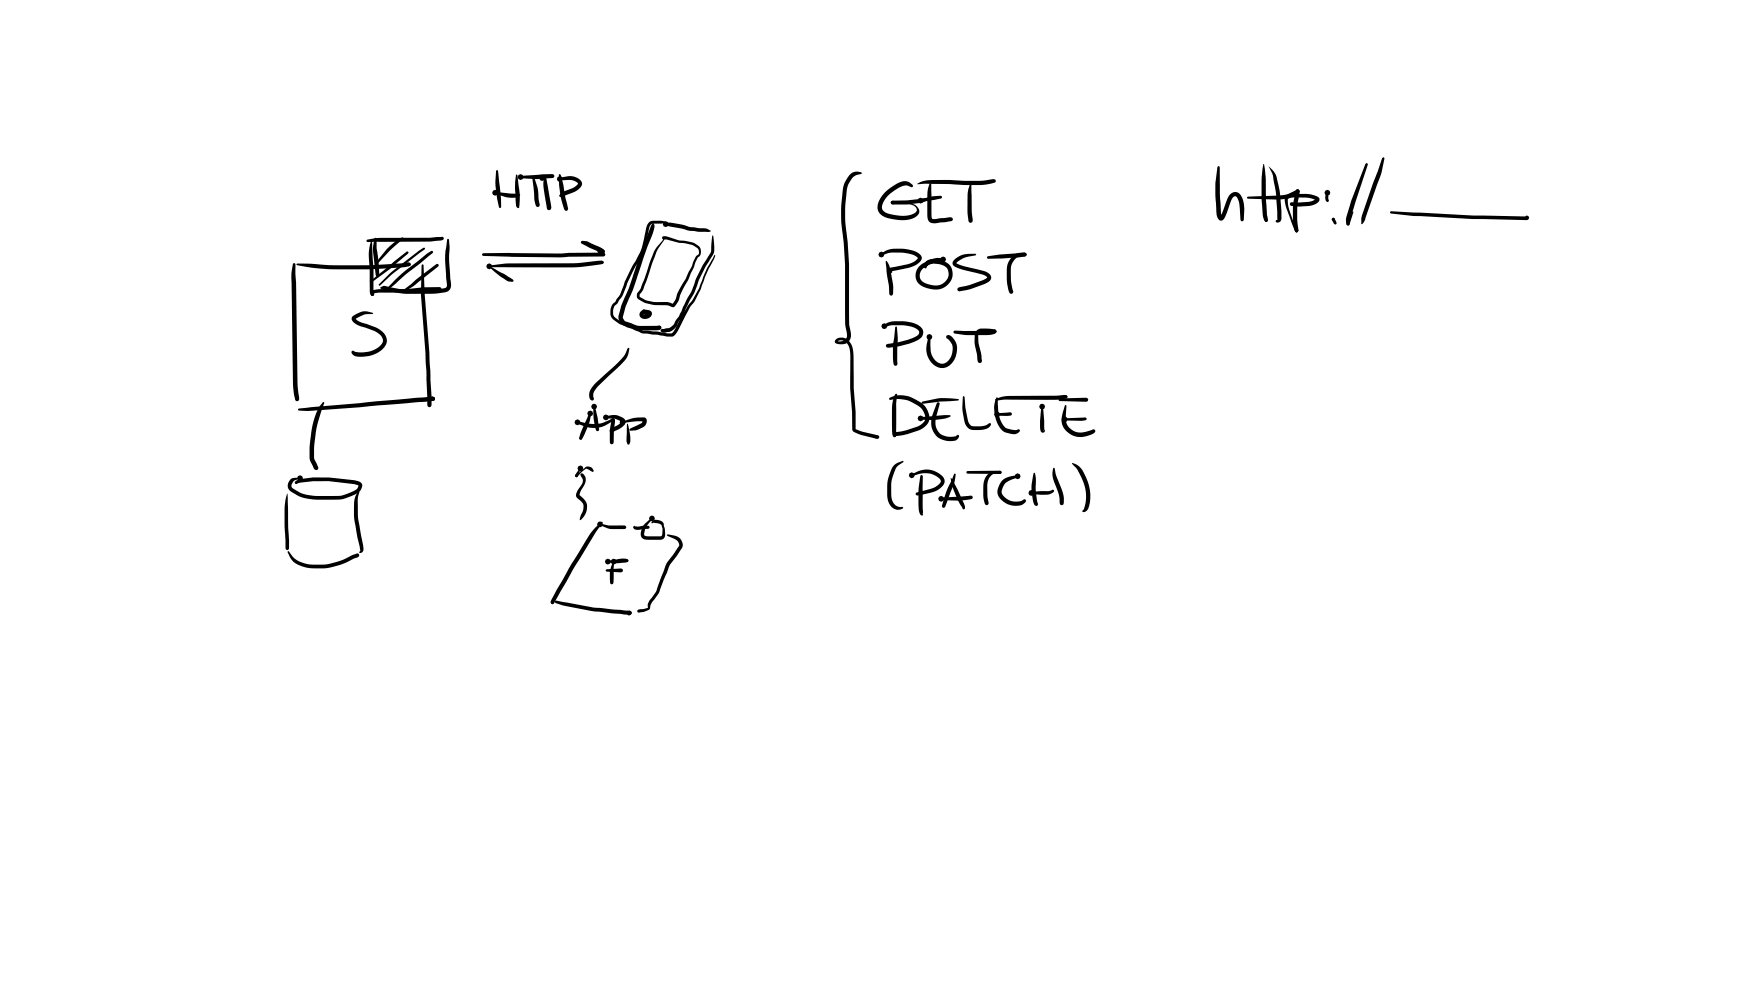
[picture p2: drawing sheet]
<svg xmlns="http://www.w3.org/2000/svg" width="525mm" height="297mm" viewBox="0 0 525 297" stroke-linecap="round" stroke-linejoin="round" font-family="sans-serif">
<g fill="#000">
<path d="M148.5 57.5l7.4 .7 .1 .3-.3 .4a2.69 2.69 0 0 1-2.3 .4l-1.6-.2-3.3-1-.3-.3zM148.9 51.1l.5 .1 .4 3.8a28.2 28.2 0 0 1 .4 7.3h-.4a33.2 33.2 0 0 1-1.2-7.8zM155 52.3l.2 .2 .2 1.9a23.1 23.1 0 0 1 .4 7.4v.3a.55 .55 0 0 1-.7 .1 .55 .55 0 0 1-.3-.6l-.3-5.7 .3-3.4zM155.9 52.8l9.8-.6 .5 .2 .1 .4-.1 .4-.4 .2-4.8 .3-4.8-.3-.3-.1zM159.8 53.2l.2-.1 .3 .2 1.1 3.8 .5 4.4-.1 .4-.8 .1a9.6 9.6 0 0 1-.8-4.8zM163.3 52.9l.2-.1 .3 .3 1.5 8.6-.1 1.1-.5 .2a1.69 1.69 0 0 1-.8-1.9 21.2 21.2 0 0 1-.7-8zM167.6 53.4l2.7-.5a3.5 3.5 0 0 1 4.3 2.3l-.6 1.1-1.6 1.2-3.8 1.5-.8-.1-.1-.2 .3-.5a1.48 1.48 0 0 1 1.3-.9l2.3-.8a2.36 2.36 0 0 0 1.8-1.5 3.1 3.1 0 0 0-3-1.1l-2.5 .2-.2-.1zM167.7 52.3l.2-.1 .3 .3 2.2 10.1-.1 .5h-.8a21.9 21.9 0 0 1-1.8-7.8zM255 52.3a2.91 2.91 0 0 1 3.2-.7 .28 .28 0 0 1 .3 .3 .28 .28 0 0 1-.3 .3l-1.1 .2a5.5 5.5 0 0 0-3.1 5.2 47.4 47.4 0 0 0 .3 15l.4 6.6v17.9l.5 2.7a2.94 2.94 0 0 1-1 3 2.94 2.94 0 0 1-3.2 .2 .88 .88 0 0 1-.5-1 .88 .88 0 0 1 .9-.7 3.4 3.4 0 0 1 4.4 3.2l.3 2.3v9.6l.6 7.1-.1 5.1 2.2 .8 4.5 1 .3 .2 .2 .4-.2 .4-.4 .2-1-.3a18.2 18.2 0 0 1-6.1-1.9l-.4-.7-.1-5.2a123.4 123.4 0 0 1-.5-15.8v-.8a4.5 4.5 0 0 0-2-4.7l-.9-.2-1 .5-.1-.2a2.06 2.06 0 0 0 3-1.6l-.6-3.5v-17.9l-.4-6.6a43.6 43.6 0 0 1 .2-17.8zM265.5 57.6l.9-.7a7.8 7.8 0 0 1 5.5-2.6l1 .4 1 1-.4 .4-1.7-.5a10.2 10.2 0 0 0-7.2 6.1 1.67 1.67 0 0 0 .9 1.9 10.4 10.4 0 0 0 9 .2 1.24 1.24 0 0 0 .5-1.3 1.24 1.24 0 0 0-1.1-.9 10.4 10.4 0 0 0-6.1-.3l-.4-.2-.2-.4 .2-.4 .4-.1 4.3 .5 1.9 .5a2.14 2.14 0 0 1 1.8 2.1 2.14 2.14 0 0 1-1.8 2.1 12.3 12.3 0 0 1-9.7-1.1 3.5 3.5 0 0 1-.1-4.9zM275.2 55.1l1.5-.7a56.5 56.5 0 0 1 13.3-.2h4.6l3.4-.5 .6 .2 .2 .4-.2 .3-1.3 .4a37 37 0 0 1-11.8 .2l-7.7-.1-2.5 .1zM275.9 59.9l.2-.1a19.1 19.1 0 0 1 6-1.1l.4 .1v.6l-2.4 .6-3.9 .5-.3-.1z"/>
<path d="M278.8 55.1l.3-.2 .3 .2v9.6l.2 .9 1 .1 4.7-.6 .4 .2 .2 .4a1.08 1.08 0 0 1-1.2 .7l-3.5 .5a2.1 2.1 0 0 1-3-2.2v-7.1zM290.9 55.4l.3-.2 .2 .2 .1 8.3 .3 2.5-.2 .4-.4 .2-.5-.2a25.7 25.7 0 0 1 .2-11.2zM365.3 49.9h.5l.1 .2 .1 9.1 .3 4.7 .3 1.1-.5-.1 2.1-5.2a2.35 2.35 0 0 1 3.5-1.7 4.6 4.6 0 0 1 1.4 3.1v4.8l-.5 .5-.5-.5a17.9 17.9 0 0 0-.5-5.7l-.4-.8a.8 .8 0 0 0-.8-.6 .8 .8 0 0 0-.7 .7l-1.5 3.9a3.5 3.5 0 0 1-1.7 2.7l-.8-.2-.6-1.2-.5-5.4a36.6 36.6 0 0 1 .6-9.2zM374.2 59l9.2-.4a9.7 9.7 0 0 0 5.6-1.8l.7 .1 .2 .4-.8 .8a10.1 10.1 0 0 1-5.7 1.7l-9-.2-.2-.1zM379 49.2l.1-.1a27.6 27.6 0 0 1 .6 8.7l.6 8.3-.4 .4-.5-.3-.3-.4a51 51 0 0 1-.1-16.6zM380.6 49.8a6 6 0 0 1 2.6 4.2 44.8 44.8 0 0 1 1.1 12 .93 .93 0 0 1-.7 .7 .93 .93 0 0 1-.9-.4l.6-.5-.1-2.4a53.7 53.7 0 0 0-1.3-10.5zM388.9 56.9l.4-.2 .4 .2 .2 .4-.2 .5-.4 .1-.4-.1-.2-.5zM388.9 56.9l.4-.1 .4 .1 .2 .6a27 27 0 0 0-.7 8.4l.3 3.2-.5 .6-.4-.2-.1-.5-.1 .2a22.4 22.4 0 0 1-.3-8.8zM397.9 57.7l.3-.2 .3 .2v1.8a.7 .7 0 0 1-.3 1.1 1.63 1.63 0 0 1-.6-1.8zM409.6 49.1l.4-.2 .2 .1 .1 .4-5.1 15.9-.3 1.8-.5 .5a1.55 1.55 0 0 1-.6-1.9l1.5-5.5zM414.6 47.4l.4-.3 .3 .5a23.6 23.6 0 0 1-1.6 6.4l-4.4 12.3a.73 .73 0 0 1-1 .8l.2-2.4zM88 79h.5l.1 .3 .2 5.4 .5 30.5 .4 4.2-.1 .7-.5 .2-.4-.2-.2-.4-.6-4.4-.5-32 .1-1.7z"/>
<path d="M88.9 79.3l.2-.3h3a162.9 162.9 0 0 0 30.7-.3l.4 .6-.4 .5-.4-.2 .3 .3a137.6 137.6 0 0 1-30.7 .1l-2.9-.5zM110 71.9l4-.6h14.9l3.7-.3 .4 .1a.76 .76 0 0 1-.8 1l-3.3 .3-18.6 .2-.3-.1zM111.4 72.1l.2 .1 .4 8.4 .1 7.3-.2-.1 .3 .4-.5 .5-.5-.3-.3-.9v-6.3a19 19 0 0 1 .4-9zM116 74.7a10.5 10.5 0 0 1 4.9-3.5v.5l-3.8 3.3-3.9 4.2h-.4l-.1-.4zM112.4 71.4h.5l.1 .2v2.8l.8 8-.2-.1 .2 .4-.2 .3a.61 .61 0 0 1-.9-.5l-.8-7.7zM122.4 79l.7-.1a.54 .54 0 0 1-.1 .7 .54 .54 0 0 1-.7 .1zM126.6 79.3h.3l.2 .2a342.4 342.4 0 0 0 1.7 26.2l.7 13.7v2.1l-.2 .4-.5 .2-.4-.2-.2-.4-.6-15.7-1.3-17.6zM114.2 86.1l1.1-.4a43.1 43.1 0 0 0 17.1 .9l1.2-.3 .4-.4-.1-2.4a35.1 35.1 0 0 1-.1-9.2l.3-2.5 .4-.2 .4 2.4-.2 4.1 .6 7.2a2.11 2.11 0 0 1-2 2.4 59.4 59.4 0 0 1-12.1 .3l-6.1-1.1-.9-.4zM144.7 76l8.1-.2 15.5 .2 12.7-.3 .4 .2 .2 .4-.2 .4-.4 .2-12.7 .3-23.3-.5-.4-.4zM146.7 79.8l7.1 3.9 .3 .4-.4 .4a5.7 5.7 0 0 1-3.7-1.7zM147 79.6a115 115 0 0 1 18-.7 115.4 115.4 0 0 0 15.7-.7l.4 .5-.1 .3-.5 .2a71.2 71.2 0 0 1-15.5 1l-17.9-.1-.3-.3zM180 74.9l.8-.1 .4 .2 .2 .4-.1 .4-.4 .3-.5-.2-.6-.8z"/>
<path d="M174.4 72.3h1.6l4.2 1.9 1.1 .9-.1 .8-.4 .2-4-1.9-2.5-1.3zM179.7 78.6l.9-.4 .5 .5-.4 .4-1-.1-.2-.2zM195.7 67h.4l.2 .5-.4 2.4-2.7 7.1-3.3 9.7-2.2 5.3-.9 3.2 .7 1.1 3.4 1.2 1.2 .2 5.7-.1 .5 .1 .2 .5-.2 .4-.8 .4h-5.4l-1.7-.2-2.6-1a2.83 2.83 0 0 1-2.1-3.5l.7-2.8 2.3-5.2 4.3-13zM198.7 70.9h1.3l3.7 1.2 3.9 .5 2 1.1a2.15 2.15 0 0 1-.3 3.5l-2.7 6.4a27.6 27.6 0 0 0-3.3 7l-1.2 1.5-1.7-.5a16.8 16.8 0 0 1-7.5-1.1l-1.1-.6a1.47 1.47 0 0 1-.5-2.2l.9-1.3 2.4-6.8a17.6 17.6 0 0 1 2.5-5.6l2.1-2.2-2.3 3.9-3.9 11-1.1 1.6v.7l.4 .2a7 7 0 0 0 3.5 1.3l4.5 .1 1.6 .5-.2 .1 .8-1.2a21.2 21.2 0 0 1 3.4-6.7l2.8-6.3 .7-.6a1.21 1.21 0 0 0 .1-1.7l-2.1-1.3-3.8-.6-3.6-1h-.9l-.4-.1-.1-.4zM194.8 66.6l1.1-.4a6.3 6.3 0 0 1 3.9 .4l-.1 .1a8.4 8.4 0 0 1-3.9 .4 1.37 1.37 0 0 0-1.1 1.5l-1.7 6.8-3.4 6.5-2.9 6.8-1.5 2.2-.9 .9-.4 1.1 .1 1.5 .6 .8 1.7 1.2 6.6 2.7 8.6 .9 1.4-2a29 29 0 0 1 4.9-8.1l1.9-3.5 2.4-6 2.3-4 .2 .2-.3 .9-2.7 5.3-1.5 4.3-2.2 3.8a40.7 40.7 0 0 0-4.4 8l-.4 .7a2.35 2.35 0 0 1-3.1 1.3l-2.7-.5-4.6-.4-3.1-1.4a14.3 14.3 0 0 1-5.7-2.9l-.7-1a4.9 4.9 0 0 1 .5-3.3l.9-1 1.5-2.2 1.3-3.7 4.7-9 1.1-4a11.3 11.3 0 0 1 1.1-4.4zM199.4 67.2l.7-.4 .5-.1 3.8 .6a30 30 0 0 0 7.4 1.2l1.5 .8-.9 .3-5.4-.4-6.5-1.4zM213.7 70.7l.1-.1 .2 .1 .3 3.1-.2 2.2a46.6 46.6 0 0 0-4.6 8.3v.3a14.7 14.7 0 0 1-2.3 5l-2.6 5.6-1.3 1.9a3.4 3.4 0 0 1-1.8 2.1l-.7 .3a3 3 0 0 1-2.5-.1v-.7l2.5-.4 1.4-1.1 .5-1.1 1-1.3 4.3-9a40.8 40.8 0 0 1 5.2-10.1zM264.3 76a10.1 10.1 0 0 1 8.2-1.2 4.6 4.6 0 0 1 4 2.3 3.1 3.1 0 0 1-2.5 2.7l-5.1 1.3-1.8 .3 .1-.2-.4 .3-.4-.2a.76 .76 0 0 1 0-.8 .76 .76 0 0 1 .8-.3 22.8 22.8 0 0 0 6.3-1.4l1.6-1.1 .3-.3-.2-.3a9 9 0 0 0-6.4-1.4l-1.9 .1-2.5 .8-.3-.3zM265.7 78.4l.2-.2a9.2 9.2 0 0 1 1.7 5.5l.4 2.1-.1 2.3-.2 .4-.4 .1-.4-.1-.1-.4-.2-2.6zM267.4 60.3l.4-.1a42.2 42.2 0 0 0 9.7-.8l.5 .1 .1 .3-.3 .5a25.1 25.1 0 0 1-10.4 .8l-.2-.4zM275.8 79.8a8.9 8.9 0 0 1 7.4-2.3v.5a13.4 13.4 0 0 0-6.5 2.7 2.64 2.64 0 0 0-.6 2.9 2.64 2.64 0 0 0 2.4 1.6 4.2 4.2 0 0 0 6-2.5 2.89 2.89 0 0 0-2.9-3.5l-2.2-.2a1.65 1.65 0 0 0-1.5 1.4 .62 .62 0 0 1-.6-.3 .62 .62 0 0 1 0-.7l.4-.9 .9-.6 .8-.1 2.4 .1a4.3 4.3 0 0 1 4 3.9 4.3 4.3 0 0 1-3.1 4.6 7.3 7.3 0 0 1-7.6-2 3.9 3.9 0 0 1 .7-4.6zM286.4 77.8l.2-.2a6.3 6.3 0 0 1 3.8-1.5h2.2l.3 .2-.2 .3-2.3 .4a5.6 5.6 0 0 0-3.6 2l2.3 .8 6.1 1.5a2.11 2.11 0 0 1 2 2.5l-.6 .6a20.3 20.3 0 0 1-8.4 2.9l-.8-.1-.2-.4 .4-.6a30 30 0 0 0 7.3-2.2l1.2-.8-.4-.5-.8-.4-4.2-1a8.4 8.4 0 0 1-4.8-1.8 1.32 1.32 0 0 1 .5-1.7z"/>
<path d="M296.2 76.9l3.6-.6 7.4-.6 .6 .2 .2 .4-.2 .4-.4 .2-7.2 .6-3.7 .1-.3-.1zM303.9 76.7l1.5-.8 2-.2 .4 .2 .2 .4-.2 .4-1.2 .2a3.5 3.5 0 0 0-3.4 4.1l.2 3.9 .6 2.6-.2 .4-.4 .2-.6-.4a16.5 16.5 0 0 1-.7-7.6 5.8 5.8 0 0 1 1.8-3.4zM379.8 64.7l.2-.2 .2 .2 .1 1.3-.4 .5-.5-.4zM385.8 58.9l.3-.2a5.9 5.9 0 0 1 3.3-.6 10.4 10.4 0 0 1 5.8 .8 1.15 1.15 0 0 1 .6 1.2 1.15 1.15 0 0 1-1 1l-.5 .2a11.7 11.7 0 0 1-6 .6l-1.2-.4v-.7l5.5-.3 1.3-.3 .8-.5 .1 .3-2.3-.7-4.1-.1-1.2 .1-.8 .4 .3 3.1 1.6 4.2 1.1 2.2-.5 .5-.3-.2-.9-2.2-2-5.7a2.7 2.7 0 0 1 0-2.6zM405.8 63.4l.2 .2-1.1 3.5-.5 .5-.5-.5zM417.1 63.4l8.9 .3a464.1 464.1 0 0 0 31.5 1.2l.6-.3 .4 .2 .2 .5-.3 .5-.9 .2a552.8 552.8 0 0 1-32.8-1.2l-7.4-.8-.3-.3zM111 84.3l11-8.9 .5 .1-.1 .5-5.2 4.5-5.9 4.3-.4-.2zM111.5 87.2l1.9-.5h3.9a47.1 47.1 0 0 0 9.6-.6h5l.4 .1 .2 .4-.2 .4-.4 .2h-4.9a75.9 75.9 0 0 1-13 .5l-1.9 .3 .1-.3v.8l-.5 .2-.4-.5zM111.3 88l.4-.3 .5 .5-.5 .5-.3-.1zM105.8 94.9l1.1-.7a4.5 4.5 0 0 1 3.3-.8l1.8 .6-.2 .2-2.4 .1-2.8 1.2 .9 .8 1.3 .5a14.7 14.7 0 0 1 4.9 1.8 3.5 3.5 0 0 1 1.9 5.1 8.8 8.8 0 0 1-9.4 2.9l-.1-.1a1.08 1.08 0 0 1-.5-1.3l.3-.1 .9 .4a8.1 8.1 0 0 0 7.8-2.5 2.17 2.17 0 0 0-1.2-3.2l-.4-.2a13.1 13.1 0 0 0-4.5-1.7l-1.6-.6-1.2-1.1a1.03 1.03 0 0 1 .1-1.3zM113.7 85.3a88.6 88.6 0 0 1 13.4-11h.3l.1 .3-.3 .3a127.8 127.8 0 0 0-13.3 10.8l-.3-.3zM118.2 84.2l3-2.8 6.9-5.4 1.4-.8 .3 .1v.6l-14.2 11.5-.1-.3z"/>
<path d="M121 86.9l9.7-7.6 .5-.2 .3 .1 .1 .4-.2 .3-7.1 5.7-3 1.9-.4-.2zM192.2 93.4a1.17 1.17 0 0 1 2.1 .3l-.1 .6-.6-.4-.5 .4 .9 .1 .6-.4-1.9-1.1 .2-.2 1.8 .3a1.34 1.34 0 0 1 .8 1.5 1.34 1.34 0 0 1-1.4 1 1.46 1.46 0 0 1-1.9-.3 1.46 1.46 0 0 1 0-1.8zM265.1 97.4a7 7 0 0 1 5.5-1.1 7.3 7.3 0 0 1 6.1 2.3 2.43 2.43 0 0 1-1.5 3.4 24 24 0 0 1-8.9 2.2l-.4-.1-.2-.4 .2-.4 .5-.2a20.7 20.7 0 0 0 8.9-2.6l.4-.4a.97 .97 0 0 0-.5-1.3 12.5 12.5 0 0 0-9.7-.7h-.5l-.1-.3zM266.4 80.6h.7l.6 .9a.79 .79 0 0 1-.8 .3 .79 .79 0 0 1-.6-.6zM268.6 98.1l.2-.3 .3 .3 .2 3-.1 8-.1 .4-.4 .2-.4-.2-.3-.6a25.3 25.3 0 0 1 .3-7.8zM286.1 99.2h9.9l2-.2-.1 .1 .5-.3 .4 .2a.94 .94 0 0 1-1 1.3l-1.8 .2-6.7-.1-2.9-.4-.4-.5zM293 99.1l.4-.3a10 10 0 0 1 5.4 .2l.1 .3-.1 .4-.4 .2-1.9-.4-2.2-.1a1 1 0 0 0-.8 1.2l.1 2.3 .7 2.8 .3 2.5-.2 .5-.4 .2a1.84 1.84 0 0 1-.9-2.3l-.1-.6a12.6 12.6 0 0 1-.6-5.7zM188.3 104.5l.3-.2 .2 .3a6.8 6.8 0 0 1-2.7 4.9l-7.4 7.1a2.53 2.53 0 0 0-.5 2.9 .7 .7 0 0 1-.8 .5 .7 .7 0 0 1-.5-.7l-.1-.3a4.6 4.6 0 0 1 1.8-4.1l3.3-3.1a31.7 31.7 0 0 0 5.5-5.3zM267 119.2a9.2 9.2 0 0 1 9.5 1.7 4.6 4.6 0 0 1 1.4 6.5l-1.2 1.1a17.5 17.5 0 0 1-7.6 2.2l-.9-.1-.4-.5 .2-.3 .5-.2a19.3 19.3 0 0 0 7.2-1.9 2.68 2.68 0 0 0 1.3-4.3 9.2 9.2 0 0 0-6.8-3.7l-1.4-.1-1.8 .3-.3-.4zM268.5 118.3l.3-.3 .4 .4-.4 2.7 .1 9.5-.2 .4-.3 .1-.5-.4-.3-1.4a35.9 35.9 0 0 1 .3-9.4zM278.5 101l.3-.3 .3 .3v2.4a5 5 0 0 0 3.1 5.6 3 3 0 0 0 3.3-2.7 3.9 3.9 0 0 0-1.1-4.7l-.4-.2-.2-.4a1 1 0 0 1 .9-.5 1 1 0 0 1 .9 .5 5.7 5.7 0 0 1-2.5 9.3 5.5 5.5 0 0 1-5.1-7zM289.1 118.7l.3 .3 .4 4.3a7.3 7.3 0 0 0 1.1 3.9l.6 .5 1.1 .1a4.9 4.9 0 0 0 3.8-.7l.5-.3a.9 .9 0 0 1 .2 .9 .9 .9 0 0 1-.7 .6 6.8 6.8 0 0 1-5.9 .1l-.3-.3a6 6 0 0 1-1.3-3.8l-.2-2.3 .1-3z"/>
<path d="M298.7 119.6l1.7-.6a35.2 35.2 0 0 1 8.6-.3l7.8-.1 2.7-.2 .6 .2 .1 .4-.1 .3-.5 .2-2.3 .3h-10.3a35.3 35.3 0 0 0-8.1 .3l-.4-.1zM298.9 119.2l.2-.1 .2 .2a13.3 13.3 0 0 0 1.8 8.3l1 .9 2.8 .4a.69 .69 0 0 1 1.1 .2l-.7 .7a2.32 2.32 0 0 1-2 .3l-1.5-.4a5.1 5.1 0 0 1-3-4 9.5 9.5 0 0 1 .1-6.5zM317.6 119.6l8.3-.4 .4 .2 .2 .4-.2 .5-.4 .1-8-.2-.3-.1zM318.6 119l1.1-.5 .5 .5-.5 .5zM89.5 122.6l40-3.7a.86 .86 0 0 1 1 .7l-.2 .4-.5 .2-21.7 1.9-16 1.1-2.5-.1zM96.9 120.6l.2-.1 .2 .2a39.2 39.2 0 0 0-3 17l1.2 2.6-.2 .5a1.14 1.14 0 0 1-1.5-1.2l-.7-1.4a30.2 30.2 0 0 1 2.5-16zM125.8 119.6l4-.7 .5 .2 .2 .5-.2 .4-.5 .2-3.8-.1-.3-.1zM173 126.3h.3l2.2 .5a9.9 9.9 0 0 0 8.2-1.4l.5 .1 .1 .4-.5 .5a9.4 9.4 0 0 1-6.8 1.8l-3.9-1.2-.2-.4zM173.9 131.1h.6v.6h-.6zM176.8 123.9l.3-.2 .3 .3a20.4 20.4 0 0 1-2.7 7.5l-.5 .3-.3-.1-.1-.5zM178.2 121.7a21.9 21.9 0 0 1 1.5 7l-.1 .4-.6 .1a17 17 0 0 1-1-7.3zM181.5 124.9l2-.5a3.8 3.8 0 0 1 4.2 1.9l-.2 .7-.6 .8-3.1 1.7v-.3l-.2 .3a.49 .49 0 0 1-.6-.2 .49 .49 0 0 1 .2-.6l2.2-1.3 1-.9-2-1h-2.6l-.3-.1z"/>
<path d="M183.1 128.9h.5h-.2l.3 .4-.1 .2-.5 .1zM183.6 125.5l.3-.1 .4 .2 .2 .5-.4 2.9v3.6l-.2 .4-.4 .2-.4-.2-.2-.4a17.9 17.9 0 0 1 .5-6.4zM186.7 126.4l3-1 3-.3a1.35 1.35 0 0 1 1.3 .9 1.35 1.35 0 0 1-.5 1.6l-.4 .4a5.5 5.5 0 0 1-4.2 1l-.1-.2 .2-.3 3.4-1.6 .4-.8 .3 .2h-2.2l-4.1 .5-.3-.2zM188.1 127.1h.3a13.7 13.7 0 0 1 .5 5.8l-.4 .4a1.47 1.47 0 0 1-.5-1.6zM268 129.8l.8-.4 .3 .3-.8 .8-.3-.1zM268 129.7l.3-.1 .4 .3-.1 .5-.3 .2-.4-.3zM268.2 139.5l1.1-.8 1.6-.5 .2 .2-1.6 1.1a11.7 11.7 0 0 0-2.1 9 2.98 2.98 0 0 0 2.9 3.5l.4-.1 .3 .3a2.81 2.81 0 0 1-4.5-1.9 13.6 13.6 0 0 1 1.7-10.8zM275.9 125.2l7.5-.8 1.6 .1 .2 .2a9.2 9.2 0 0 1-5.5 1.2l-3.5-.1-.3-.1zM276.7 120.4l5.2-1h3.2l2.4 .2 .2 .2-.4 .3-5.3 .3-5.2 .7-.4-.4zM281.2 120.7h.6l.1 .3-1.1 4.2a4.3 4.3 0 0 0 4 5.8l1.8-.2 .7-.5a.88 .88 0 0 1-.2 1.5 5.6 5.6 0 0 1-6.1-1 5.6 5.6 0 0 1-1.4-6zM298.8 124l4.3-.4 .5 .5a1.2 1.2 0 0 1-1.6 .6l-2.9-.1-.3-.1zM312.6 121.6l.3 .3 .4 4.3 .1 2.7-.4 .1 .3-.1a.5 .5 0 0 1 0 .7 .5 .5 0 0 1-.7 .1 1.88 1.88 0 0 1-.6-1.9l.4-5.9z"/>
<path d="M319.2 125.5l6.4-.4 .4 .5a1.31 1.31 0 0 1-1.6 .6l-5-.2h-.2zM319.5 121.6l.2-.2 .2 .2-.1 2.3a4.5 4.5 0 0 0 4.9 5.7l3.4-.9 .4 .2a.92 .92 0 0 1-.7 1.2 6.1 6.1 0 0 1-9.2-3l-.1-2zM321.7 138.8a6.1 6.1 0 0 1 4.2 4.5 11.3 11.3 0 0 1 .2 9.7l-1.1 .5-.3-.3 .3-.4a11.6 11.6 0 0 0-1.1-10.7 8.4 8.4 0 0 0-2.3-3.1zM86.1 148l.6 14v2.4l-.1 .4-.4 .1-.4-.1-.1-.4-.3-5.5a35.5 35.5 0 0 1 .7-10.8zM87.3 143.6l1.2-.4 1.6 .2-1.4 .5a2.17 2.17 0 0 0-1.3 1.5l.2 .7a11.4 11.4 0 0 0 8.6 2.6h5.3a13.5 13.5 0 0 0 5.6-2.1l.4-1-.5-.3a46.7 46.7 0 0 0-17-.6l-1.2 .4-.4-.4a2.35 2.35 0 0 1 1.8-1.1 47.3 47.3 0 0 1 17.5 .8 1.56 1.56 0 0 1 .4 2.7 10.9 10.9 0 0 1-6.6 2.7 33.8 33.8 0 0 1-10.9-.7l-3.2-1.7a2.33 2.33 0 0 1-.1-3.8zM107.6 147.3l.2 .3a8.9 8.9 0 0 0-.5 4.4 42.3 42.3 0 0 0 1.7 11.7v.7a.93 .93 0 0 1-.2 1.1 .93 .93 0 0 1-1.1 .1l.4-.6-.9-4a30.8 30.8 0 0 1-.9-11l.4-1.4zM172.6 142.3l.6-.2 2.8-2.2 1.4 .3 .7 1-.3 .3-1.9-1.1-1.7 1.4-1 1.2-.6-.1zM174.2 142l.4-.1 .5 .3 .5 .7 .1 .9a4.8 4.8 0 0 1-1.3 3l-.5 1.6 .7 .7a3.9 3.9 0 0 1 .4 5.9l-.9 1-.2-.3 .3-1.1a3.9 3.9 0 0 0 .6-3.7l-1.7-1.7-.3-.6 .4-1.4 1.6-2.7v-.9l-.7-1.3zM174 140.3l.3 .2-1 2.5-.4 .1-.4-.3v-.3zM179.8 157.2l.2-.2 2.7 .5h4.6l.4 .2 .2 .4-.2 .4-.4 .1h-4.2zM178.6 158.1l1.9-1.7 .3 .2a385.3 385.3 0 0 0-14.7 24.4h-.8l-.1-.6a253.9 253.9 0 0 1 12.3-21zM189.9 157.9l.4-.3 .3 .3 .1-.1 .8 .1 1.1-.2a2.57 2.57 0 0 1 2.1 0v.7l-1.9 .2a2.2 2.2 0 0 1-2.8-.3z"/>
<path d="M193.5 157l2-1.8 .3 .2-2.1 2.8-.5 1.8 .2 .6 .9 .2 4.1-.1 .4-2-.3-1.2-1.3-.6-1.1-.2-.4 .2a.49 .49 0 0 1-.2-.5 .49 .49 0 0 1 .4-.4 2.82 2.82 0 0 1 3 .7l.5 1.8 .1 1.6a1.44 1.44 0 0 1-1.3 1.7h-3.5a1.9 1.9 0 0 1-2.1-.5 1.9 1.9 0 0 1-.2-2.1 3.4 3.4 0 0 1 1.1-2.2zM273.4 142.2l2-.9a6 6 0 0 1 8 2.7l-.1 .9a5.4 5.4 0 0 1-3.9 2.8l-4 .8-.6-.1-.1-.3 .4-.5 4-1a3.9 3.9 0 0 0 3.1-2.3 1.99 1.99 0 0 0-1.6-1.7 6.4 6.4 0 0 0-4.9-.5l-2.2 .6-.2-.2zM276.2 142.5h.5l.1 .3 .1 11-.2 .2 .2 .2-.5 .3a2.28 2.28 0 0 1-.8-2.3l-.1-.7a31 31 0 0 1 .7-9zM282.1 149.3l9.2-.7 .4 .1 .1 .4-.4 .5-3.7 .5-5.4-.2-.2-.1zM285.2 143.3a44 44 0 0 1 4.3 8.8l-.1 .5-.3 .1-.4-.3a24.6 24.6 0 0 1-3.5-9zM286.2 142.1l.3-.2 .2 .3a17.2 17.2 0 0 1-1.9 6.2l-1.2 3.5-.5 .4-.4-.2-.1-.5a28.9 28.9 0 0 1 2.9-7.7zM290 141.3l10-.2 .5 .5-.5 .5-9.7-.1-.4-.4zM296.3 142.3a4.8 4.8 0 0 1 4-1v.7h-1.2a2.96 2.96 0 0 0-2.9 3.3v3.4l.4 2.2-.2 .4-.4 .2-.6-.5a14.1 14.1 0 0 1-.3-6.2l.5-1.6zM300.7 144l.9-.6 1.2-.5 2.7-.4 .1 .3-.2 .3-1.8 .6a3.8 3.8 0 0 0-2.9 4.5 5 5 0 0 0 5.7 2l.9-.6 .4 .2a1.29 1.29 0 0 1-.9 1.5 5.6 5.6 0 0 1-7.6-3.9l.5-1.9zM309.4 147.6l3-.4h2.1l1.3-.4 .3 .1a1.25 1.25 0 0 1-1.2 1.2l-.2 .1a12.5 12.5 0 0 1-5.5-.4zM310.1 141.9l.2-.2a9.8 9.8 0 0 1 .4 5l.7 4.5-.1 .4-.4 .1-.5-.3a15.1 15.1 0 0 1-.3-9.5zM316.2 140.2l.2 .2a27.9 27.9 0 0 0 2.4 7.1l.3 1.5a2.99 2.99 0 0 1-.2 2.3l-.4 .2-.4-.2-.2-.4a12.9 12.9 0 0 0-1.7-6.5 5 5 0 0 1 0-4.2z"/>
<path d="M86.2 165.4l.3-.2 .2 .1 .9 1.4a8.7 8.7 0 0 0 7.3 2.6 21.6 21.6 0 0 0 11.3-3.1l1-.3 .4 .1a1.08 1.08 0 0 1-1.3 1.4 19.3 19.3 0 0 1-16.7 2 4.9 4.9 0 0 1-2.6-2.4zM181.8 170.8l4.5-.4 .4 .2 .2 .4-.2 .4-.4 .2-4.2-.2-.4-.4zM182.3 168.1l2.3-.3a6.4 6.4 0 0 1 3.8-.1l.2 .4a1.64 1.64 0 0 1-2 .6l-2 .2-2.3-.3-.2-.2zM184 168.3l.2 .1-.2 6.3-.5 .5-.3-.2a9.2 9.2 0 0 1 .8-6.7zM200.3 160.2l2.1 .4a2.73 2.73 0 0 1 2.1 3.8l-1.7 2.5a12.7 12.7 0 0 0-3.1 5.7l-1.5 3.6a18.6 18.6 0 0 1-2.9 5l-.5 1.5-2.1 .8a1.12 1.12 0 0 1-1.5-.3 1.9 1.9 0 0 1 1.9-.6l1.3-.4-.1-1 .3-.7a15.1 15.1 0 0 0 2.7-4.7l1.4-3.6a14.6 14.6 0 0 1 3.7-6.6l1.2-1.8a1.88 1.88 0 0 0-1.5-2.4l-1.9-.7-.2-.3zM166.5 180.2l.4-.1 11 2 11 1 .6 .6-.2 .4-.4 .2-11.2-1.1-9-1.7-2-.7-.3-.4zM188.5 183.3h.8l.2 .6a.71 .71 0 0 1-.7 .5 .71 .71 0 0 1-.7-.4z"/>
<circle cx="180.8" cy="75.4" r=".65"/>
<circle cx="379.8" cy="66.1" r=".47"/>
<circle cx="389" cy="69.2" r=".52"/>
<circle cx="113.2" cy="82.7" r=".43"/>
<circle cx="298.4" cy="99.4" r=".55"/>
<circle cx="129.8" cy="119.5" r=".64"/>
<circle cx="183.9" cy="125.9" r=".48"/>
<circle cx="188.9" cy="183.7" r=".6"/>
</g>
<g fill="#000">
<path d="M162.4 53.2l.2-.1 .3 .3-.3 .3-.2-.2z" fill-rule="evenodd"/>
<path d="M399.6 65.4l.4-.1 .4 .2 .6 1.3-.1 .4-.3 .1-.4-.2-.7-1.3z" fill-rule="evenodd"/>
<circle cx="148.5" cy="57.8" r=".88"/>
<circle cx="156.2" cy="53.1" r=".88"/>
<circle cx="162.6" cy="53.4" r=".29"/>
<circle cx="162.6" cy="53.4" r=".88"/>
<circle cx="167.9" cy="53.7" r=".88"/>
<circle cx="398.2" cy="57.8" r=".88"/>
<circle cx="146.8" cy="79.8" r=".88"/>
<circle cx="180" cy="75.1" r=".88"/>
<circle cx="199.7" cy="67.2" r=".88"/>
<circle cx="264.4" cy="76.3" r=".88"/>
<circle cx="276.2" cy="60.1" r=".88"/>
<circle cx="282.9" cy="77.8" r=".88"/>
<circle cx="400" cy="65.7" r=".47"/>
<circle cx="194.1" cy="94.3" r=".88"/>
<circle cx="265.3" cy="97.8" r=".88"/>
<circle cx="278.8" cy="101" r=".88"/>
<circle cx="173.2" cy="126.6" r=".88"/>
<circle cx="177.1" cy="124" r=".88"/>
<circle cx="178.2" cy="121.9" r=".88"/>
<circle cx="181.8" cy="125.1" r=".88"/>
<circle cx="186.8" cy="126.6" r=".88"/>
<circle cx="276.2" cy="125.4" r=".88"/>
<circle cx="299.1" cy="124.3" r=".88"/>
<circle cx="312.6" cy="121.9" r=".88"/>
<circle cx="319.4" cy="125.7" r=".88"/>
<circle cx="90" cy="143.4" r=".88"/>
<circle cx="174.1" cy="140.4" r=".88"/>
<circle cx="180" cy="157.2" r=".88"/>
<circle cx="195.6" cy="155.4" r=".88"/>
<circle cx="273.5" cy="142.5" r=".88"/>
<circle cx="282.3" cy="149.5" r=".88"/>
<circle cx="305.3" cy="142.8" r=".88"/>
<circle cx="309.4" cy="147.8" r=".88"/>
<circle cx="182.3" cy="168.4" r=".88"/>
<circle cx="184.1" cy="168.4" r=".88"/>
</g>
</svg>
